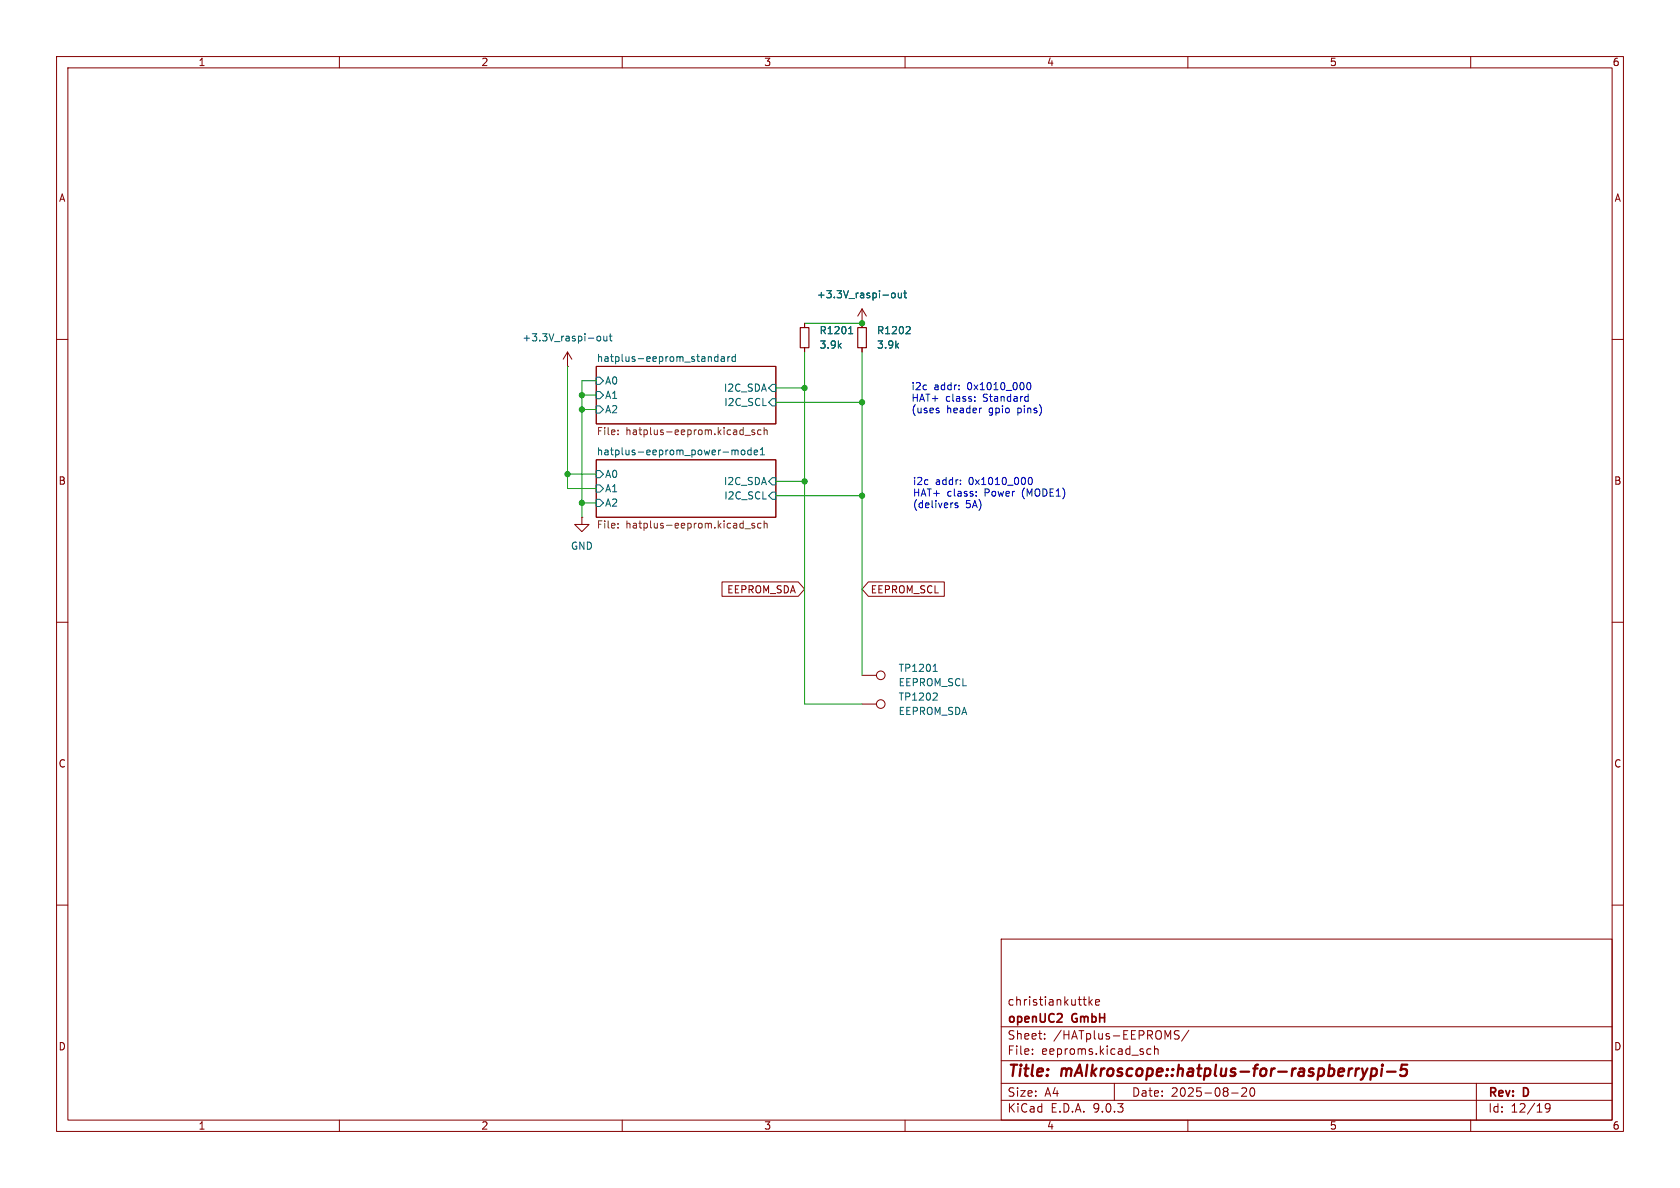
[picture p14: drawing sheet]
<svg xmlns="http://www.w3.org/2000/svg" width="297mm" height="210mm" viewBox="0 0 297 210" stroke-linecap="round" stroke-linejoin="round" font-family="sans-serif">
<defs><g id="words">
<g font-size="2.8" fill="#840000">
<text x="178" y="190.9">Title:</text>
<text x="187.7" y="190.9">mAIkroscope::hatplus-for-raspberrypi-5</text>
</g>
<g font-size="2.1" fill="#840000">
<text x="178" y="178">christiankuttke</text>
<text x="178" y="184">Sheet:</text>
<text x="178" y="181.2">openUC2</text>
<text x="186.2" y="184">/HATplus-EEPROMS/</text>
<text x="189.6" y="181.2">GmbH</text>
<text x="178" y="186.7">File:</text>
<text x="184.1" y="186.7">eeproms.kicad_sch</text>
<text x="178" y="196.9">KiCad</text>
<text x="178" y="194.1">Size:</text>
<text x="184.7" y="194.1">A4</text>
<text x="185.7" y="196.9">E.D.A.</text>
<text x="193.3" y="196.9">9.0.3</text>
<text x="200" y="194.1">Date:</text>
<text x="207" y="194.1">2025-08-20</text>
<text x="263" y="194.3">Rev:</text>
<text x="263" y="196.9">Id:</text>
<text x="267.1" y="196.9">12/19</text>
<text x="269.4" y="194.3">D</text>
</g>
<g font-size="1.8" fill="#840000">
<text x="35" y="11.9">1</text>
<text x="85" y="11.9">2</text>
<text x="135" y="11.9">3</text>
<text x="185" y="11.9">4</text>
<text x="235" y="11.9">5</text>
<text x="285" y="11.9">6</text>
<text x="10.3" y="35.9">A</text>
<text x="285.3" y="35.9">A</text>
<text x="10.3" y="85.9">B</text>
<text x="285.3" y="85.9">B</text>
<text x="128.5" y="105.1">EEPROM_SDA</text>
<text x="153.8" y="105.1">EEPROM_SCL</text>
<text x="10.3" y="135.9">C</text>
<text x="285.3" y="135.9">C</text>
<text x="10.3" y="185.9">D</text>
<text x="285.3" y="185.9">D</text>
<text x="35" y="199.9">1</text>
<text x="85" y="199.9">2</text>
<text x="135" y="199.9">3</text>
<text x="185" y="199.9">4</text>
<text x="235" y="199.9">5</text>
<text x="285" y="199.9">6</text>
</g>
<g font-size="1.8" fill="#006464">
<text x="144.3" y="52.9">+3.3V_raspi-out</text>
<text x="144.8" y="59.3">R1201</text>
<text x="154.9" y="59.3">R1202</text>
<text x="92.2" y="60.6">+3.3V_raspi-out</text>
<text x="105.4" y="64.1">hatplus-eeprom_standard</text>
<text x="144.8" y="61.8">3.9k</text>
<text x="154.9" y="61.8">3.9k</text>
<text x="106.9" y="70.7">A1</text>
<text x="106.9" y="68.2">A0</text>
<text x="127.9" y="69.4">I2C_SDA</text>
<text x="127.9" y="72">I2C_SCL</text>
<text x="106.9" y="73.3">A2</text>
<text x="105.4" y="80.6">hatplus-eeprom_power-mode1</text>
<text x="106.9" y="89.8">A2</text>
<text x="106.9" y="87.2">A1</text>
<text x="106.9" y="84.7">A0</text>
<text x="127.9" y="86">I2C_SDA</text>
<text x="127.9" y="88.5">I2C_SCL</text>
<text x="100.8" y="97.4">GND</text>
<text x="158.8" y="119">TP1201</text>
<text x="158.8" y="121.5">EEPROM_SCL</text>
<text x="158.8" y="124.1">TP1202</text>
<text x="158.8" y="126.6">EEPROM_SDA</text>
</g>
<g font-size="1.8" fill="#0000c2">
<text x="161" y="69.2">i2c</text>
<text x="161" y="71.2">HAT+</text>
<text x="165.1" y="69.2">addr:</text>
<text x="167.2" y="71.2">class:</text>
<text x="171.1" y="69.2">0x1010_000</text>
<text x="173.9" y="71.2">Standard</text>
<text x="161" y="73.3">(uses</text>
<text x="167.3" y="73.3">header</text>
<text x="174.9" y="73.3">gpio</text>
<text x="180.2" y="73.3">pins)</text>
<text x="161.3" y="85.9">i2c</text>
<text x="161.3" y="88">HAT+</text>
<text x="165.4" y="85.9">addr:</text>
<text x="167.4" y="88">class:</text>
<text x="171.4" y="85.9">0x1010_000</text>
<text x="174.2" y="88">Power</text>
<text x="180.9" y="88">(MODE1)</text>
<text x="161.3" y="90">(delivers</text>
<text x="170.7" y="90">5A)</text>
</g>
<g font-size="1.8" fill="#725600">
<text x="105.4" y="77.2">File:</text>
<text x="110.6" y="77.2">hatplus-eeprom.kicad_sch</text>
<text x="105.4" y="93.8">File:</text>
<text x="110.6" y="93.8">hatplus-eeprom.kicad_sch</text>
</g>
</g></defs>
<g fill="none" stroke="#840000" stroke-width=".18">
<path d="M10 10h277v190h-277zM12 12h273v186h-273zM60 10v2M110 10v2M160 10v2M210 10v2M260 10v2M142.2 57.2v.7M152.4 57.2h.1M152.4 54.6v3.3M152.4 54.6l-.8 1.3M152.4 54.6l.8 1.3"/>
<path d="M10 60h2M100.3 64.8h.1M100.3 62.2l-.7 1.3M100.3 62.2l.8 1.3M100.3 62.2v2.6M105.4 64.8h31.8v10.1h-31.8zM142.2 61.5v.7M152.4 61.5v.7M285 60h2M102.9 91.4v1.3h1.2l-1.2 1.3-1.3-1.3h1.3M102.9 91.4h.1M105.4 81.3h31.8v10.1h-31.8z"/>
<path d="M10 110h2M127.6 102.9h13.5l1.1 1.2-1.1 1.3h-13.5zM152.4 119.4h2.5M153.5 102.9h13.4v2.5h-13.4l-1.1-1.3zM285 110h2M152.4 124.5h2.5M10 160h2M177 166h108v32h-108zM191.5 176.7h.5M191.9 177.7h.1M192.5 176.2v1.5M192.7 177.1l.4 .6"/>
<path d="M193.1 176.7l-.6 .6M193.7 177.2l.7-.1-.1-.3-.4-.1-.2 .2v.7h.6M285 160h2M60 198v2M110 198v2M160 198v2M177 194.5h108M177 191.5h108M177 187.5h108M177 181.5h108M182.5 186.3v.1M182.5 185.5v.1"/>
<path d="M184.7 183.6v.1M184.7 182.8v.1M197 191.5v3M203.5 185.5l-.5-.1-.3 .3v.4l.2 .2h.6M204.1 185.5l.2-.1 .4 .1v.9M204.1 184.9v1.5M208.5 182.3l-.6-.1-.2 .1v.5l.6 .3 .2 .3-.3 .3-.6-.1M210 198v2M210.2 182.1l-1.3 2M217.7 193.2h1.2M220.3 192.4v.5l-.8 .9h.9M221.1 192.4a.81 .81 0 0 0 .4 1.4l.2-.1 .1-.5-.1-.8"/>
<path d="M260 198v2M261 191.5v6.5M274 195.7l-.3 .3h-.2l-.3-.3 .1-.5 .4-.1 .3 .1a.99 .99 0 0 1-.4 1.4h-.3"/>
<circle cx="155.7" cy="119.4" r=".76"/>
<circle cx="155.7" cy="124.5" r=".76"/>
</g>
<path d="M241.8 188.9l-.7 1.3M242.5 189l.2-.1 .6 .1 .1 .3-.1 .5a.66 .66 0 0 1-.9 .3M242.5 188.9l-.2 2M244.3 188.9l-.1 1.3M244.4 188.2l-.1 .1 .1 .1M244.4 188.2l.1 .1-.1 .1M244.4 188.2v.2M245.2 189.4h1.5M248.8 188.2h-1l-.2 1 .3-.2 .7 .1 .1 .3-.1 .6-.3 .2h-.5l-.3-.2" fill="none" stroke="#840000" stroke-width=".4"/>
<g fill="none" stroke="#006464" stroke-width=".18">
<path d="M105.7 59.5l.3-.1 .2 .3v.3l-.2 .3-.3-.1-.2-.2zM106.7 59.4l.1 .8 .3 .1 .2-.2M107.3 59.4v.9M107.7 59.4h.5M107.9 59v1.1l.3 .2M150 59h.8M150.2 58l.2-.3v1.3M157.7 51.9l.3-.1 .3 .2v.4l-.3 .2h-.3l-.1-.2zM158.8 51.8l.1 .8h.3l.2-.1M159.4 51.8v.8M159.8 51.8h.5M160 51.4v1.1l.3 .1"/>
<path d="M160.7 57.7l.2 .3v.3l-.8 .7h.8M105.4 71.8h.6l.7 .6-.7 .6h-.6zM105.4 69.2h.6l.7 .7-.7 .6h-.6zM105.4 66.7h.6l.7 .6-.7 .6h-.6zM126.9 62.6v1.3M126.9 63.1l-.3-.1-.3 .3 .1 .5h.5M127.5 63.1h.5l.1 .8M128.1 63.4h-.5l-.1 .2 .1 .3 .5-.1M128.7 63v.9M129 63l-.3 .3M129.8 79.6l.1 .1M129.9 79.7v.7"/>
<path d="M129.9 79.7l.2-.1h.3l.1 .8M130 63.1l-.4-.1-.2 .3 .1 .5h.5M130 62.6v1.3M131.1 79.7l.2-.1 .3 .1 .1 .5-.1 .1-.3 .1-.2-.1zM132.8 79.6h-.4l-.2 .2 .1 .5h.5M132.8 79.1v1.3M133.3 80l.6-.1v-.3h-.4l-.2 .1 .1 .6h.5M134.4 79.5l.4-.4v1.3M136.5 67.9h.7v1.3h-.7l-.6-.6zM136.5 70.5h.7v1.3h-.7l-.6-.7zM105.4 88.3h.6l.7 .6-.7 .6h-.6zM105.4 85.7h.6l.7 .7-.7 .6h-.6z"/>
<path d="M105.4 83.2h.6l.7 .6-.7 .7h-.6zM134.4 80.4h.7M136.5 84.5h.7v1.2h-.7l-.6-.6zM136.5 87h.7v1.3h-.7l-.6-.7zM165 118.7h.7M165.2 117.6l.1-.2v1.3M165.5 122.5l.2 .2-.1 .3-.7 .8h.8"/>
</g>
<g fill="none" stroke="#725600" stroke-width=".18">
<path d="M109.3 76.7v.1M109.3 76.1v.1M131.7 77h1M133.4 76.1l-.3-.1-.2 .2 .1 .2 .4 .1v.3h-.5M134.5 76.1l-.3-.1-.3 .2 .2 .6h.4M135.1 76.1l.2-.1 .3 .1v.7M135.1 75.6v1.2M109.3 92.6v.1M109.3 93.2v.1M131.7 93.5h1M133.4 92.6l-.3-.1-.2 .2 .1 .2 .4 .1v.3h-.5M134.5 92.6l-.3-.1-.3 .2 .2 .6h.4"/>
<path d="M135.1 92.1v1.2M135.1 92.6l.2-.1 .3 .1v.7"/>
</g>
<path d="M141.5 57.9h1.5v3.6h-1.5zM151.6 57.9h1.6v3.6h-1.6z" fill="none" stroke="#840000" stroke-width=".2"/>
<g fill="none" stroke="#009600" stroke-width=".18">
<path d="M142.2 57.2h10.2M100.3 64.8v21.6h5.1M102.9 69.9h2.5M102.9 72.4h2.5M105.4 67.3h-2.5v24.1M137.2 68.6h5M137.2 71.1h15.2M142.2 62.2v62.3h10.2M152.4 62.2v57.2M100.3 83.8h5.1M102.9 88.9h2.5M137.2 87.6h15.2"/>
<path d="M137.2 85.1h5"/>
</g>
<g fill="none" stroke="#0000c2" stroke-width=".18">
<path d="M165.9 72.6l.1 .1-.1 .3M165.9 72.1l.1 .1M172.3 70.8v.1M172.3 70.2v.1M173.4 72.1h.1M181.4 70.1l.4 .1M181.6 67.7l.2-.1a.68 .68 0 0 1 .5 .7 .68 .68 0 0 1-.5 .6l-.2-.1-.1-.4zM181.8 69.7v1.2M181.8 70.9h-.4M169.3 89l-.3-.1-.2 .2 .1 .2 .4 .1v.3h-.5M172.6 87.6v.1M172.6 86.9v.1"/>
<path d="M181.9 84.5l.2-.1a.68 .68 0 0 1 .4 .6 .68 .68 0 0 1-.4 .7l-.2-.2-.1-.3z"/>
</g>
<g fill="#009600" stroke="#009600" stroke-width=".18">
<circle cx="152.4" cy="71.1" r=".46"/>
<circle cx="152.4" cy="87.6" r=".46"/>
<circle cx="102.9" cy="88.9" r=".46"/>
<circle cx="100.3" cy="83.8" r=".46"/>
<circle cx="142.2" cy="85.1" r=".46"/>
<circle cx="142.2" cy="68.6" r=".46"/>
<circle cx="152.4" cy="57.2" r=".46"/>
<circle cx="102.9" cy="69.9" r=".46"/>
<circle cx="102.9" cy="72.4" r=".46"/>
</g>
<use href="#words"/>
</svg>
